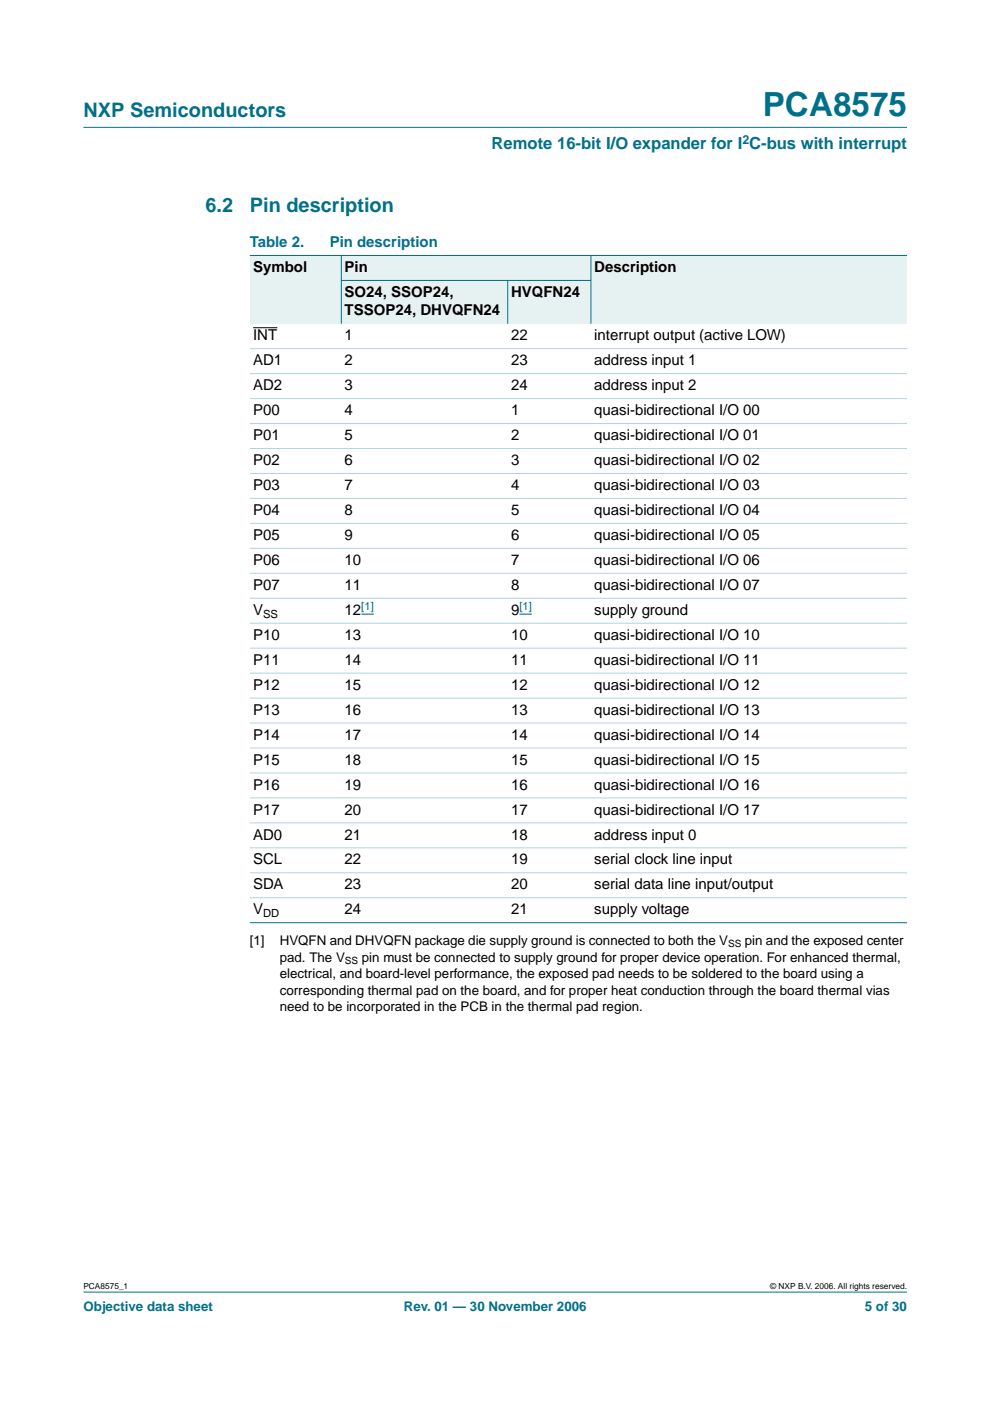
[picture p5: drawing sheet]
<svg xmlns="http://www.w3.org/2000/svg" width="210mm" height="297mm" viewBox="0 0 210 297" stroke-linecap="round" stroke-linejoin="round" font-family="sans-serif">
<defs><g id="words">
<text font-size="7.1" fill="#00708a" x="161.7" y="24.7">PCA8575</text>
<g font-size="4.2" fill="#00708a">
<text x="17.7" y="24.9">NXP Semiconductors</text>
<text x="43.6" y="45">6.2</text>
<text x="53" y="45">Pin description</text>
</g>
<text font-size="3.5" fill="#00708a" x="104.2" y="31.6">Remote 16-bit I/O expander for I C-bus with interrupt</text>
<g font-size="3.2" fill="#00708a">
<text x="53" y="52.4">Table 2.</text>
<text x="69.9" y="52.4">Pin description</text>
</g>
<g font-size="3.2">
<text x="53.7" y="57.7">Symbol</text>
<text x="73.1" y="57.7">Pin</text>
<text x="126" y="57.7">Description</text>
<text x="73.1" y="63">SO24, SSOP24,</text>
<text x="108.4" y="63">HVQFN24</text>
<text x="73.1" y="66.9">TSSOP24, DHVQFN24</text>
<text x="53.7" y="72.2">INT</text>
<text x="53.7" y="77.5">AD1</text>
<text x="73.1" y="72.2">1</text>
<text x="73.1" y="77.5">2</text>
<text x="108.4" y="72.2">22</text>
<text x="108.4" y="77.5">23</text>
<text x="126" y="72.2">interrupt output (active LOW)</text>
<text x="126" y="77.5">address input 1</text>
<text x="53.7" y="82.7">AD2</text>
<text x="73.1" y="82.7">3</text>
<text x="108.4" y="82.7">24</text>
<text x="126" y="82.7">address input 2</text>
<text x="53.7" y="88">P00</text>
<text x="73.1" y="88">4</text>
<text x="108.4" y="88">1</text>
<text x="126" y="88">quasi-bidirectional I/O 00</text>
<text x="53.7" y="93.3">P01</text>
<text x="73.1" y="93.3">5</text>
<text x="108.4" y="93.3">2</text>
<text x="126" y="93.3">quasi-bidirectional I/O 01</text>
<text x="53.7" y="98.6">P02</text>
<text x="73.1" y="98.6">6</text>
<text x="108.4" y="98.6">3</text>
<text x="126" y="98.6">quasi-bidirectional I/O 02</text>
<text x="53.7" y="103.9">P03</text>
<text x="73.1" y="103.9">7</text>
<text x="108.4" y="103.9">4</text>
<text x="126" y="103.9">quasi-bidirectional I/O 03</text>
<text x="53.7" y="109.2">P04</text>
<text x="73.1" y="109.2">8</text>
<text x="108.4" y="109.2">5</text>
<text x="126" y="109.2">quasi-bidirectional I/O 04</text>
<text x="53.7" y="114.5">P05</text>
<text x="53.7" y="119.8">P06</text>
<text x="73.1" y="114.5">9</text>
<text x="73.1" y="119.8">10</text>
<text x="108.4" y="114.5">6</text>
<text x="108.4" y="119.8">7</text>
<text x="126" y="114.5">quasi-bidirectional I/O 05</text>
<text x="126" y="119.8">quasi-bidirectional I/O 06</text>
<text x="53.7" y="125.1">P07</text>
<text x="73.1" y="125.1">11</text>
<text x="108.4" y="125.1">8</text>
<text x="126" y="125.1">quasi-bidirectional I/O 07</text>
<text x="53.7" y="130.4">V</text>
<text x="73.1" y="130.4">12</text>
<text x="108.4" y="130.4">9</text>
<text x="126" y="130.4">supply ground</text>
<text x="53.7" y="135.7">P10</text>
<text x="73.1" y="135.7">13</text>
<text x="108.4" y="135.7">10</text>
<text x="126" y="135.7">quasi-bidirectional I/O 10</text>
<text x="53.7" y="141">P11</text>
<text x="73.1" y="141">14</text>
<text x="108.4" y="141">11</text>
<text x="126" y="141">quasi-bidirectional I/O 11</text>
<text x="53.7" y="146.2">P12</text>
<text x="73.1" y="146.2">15</text>
<text x="108.4" y="146.2">12</text>
<text x="126" y="146.2">quasi-bidirectional I/O 12</text>
<text x="53.7" y="151.5">P13</text>
<text x="73.1" y="151.5">16</text>
<text x="108.4" y="151.5">13</text>
<text x="126" y="151.5">quasi-bidirectional I/O 13</text>
<text x="53.7" y="156.8">P14</text>
<text x="73.1" y="156.8">17</text>
<text x="108.4" y="156.8">14</text>
<text x="126" y="156.8">quasi-bidirectional I/O 14</text>
<text x="53.7" y="162.1">P15</text>
<text x="53.7" y="167.4">P16</text>
<text x="73.1" y="162.1">18</text>
<text x="73.1" y="167.4">19</text>
<text x="108.4" y="162.1">15</text>
<text x="108.4" y="167.4">16</text>
<text x="126" y="162.1">quasi-bidirectional I/O 15</text>
<text x="126" y="167.4">quasi-bidirectional I/O 16</text>
<text x="53.7" y="172.7">P17</text>
<text x="73.1" y="172.7">20</text>
<text x="108.4" y="172.7">17</text>
<text x="126" y="172.7">quasi-bidirectional I/O 17</text>
<text x="53.7" y="178">AD0</text>
<text x="73.1" y="178">21</text>
<text x="108.4" y="178">18</text>
<text x="126" y="178">address input 0</text>
<text x="53.7" y="183.3">SCL</text>
<text x="73.1" y="183.3">22</text>
<text x="108.4" y="183.3">19</text>
<text x="126" y="183.3">serial clock line input</text>
<text x="53.7" y="188.6">SDA</text>
<text x="73.1" y="188.6">23</text>
<text x="108.4" y="188.6">20</text>
<text x="126" y="188.6">serial data line input/output</text>
<text x="53.7" y="193.9">V</text>
<text x="73.1" y="193.9">24</text>
<text x="108.4" y="193.9">21</text>
<text x="126" y="193.9">supply voltage</text>
</g>
<g font-size="2.8">
<text x="53" y="200.3">[1]</text>
<text x="59.3" y="203.9">pad. The V</text>
<text x="59.3" y="200.3">HVQFN and DHVQFN package die supply ground is connected to both the V</text>
<text x="76.7" y="203.9">pin must be connected to supply ground for proper device operation. For enhanced thermal,</text>
<text x="157.9" y="200.3">pin and the exposed center</text>
<text x="59.3" y="207.4">electrical, and board-level performance, the exposed pad needs to be soldered to the board using a</text>
<text x="59.3" y="210.9">corresponding thermal pad on the board, and for proper heat conduction through the board thermal vias</text>
<text x="59.3" y="214.5">need to be incorporated in the PCB in the thermal pad region.</text>
</g>
<g font-size="2.8" fill="#00708a">
<text x="17.7" y="278">Objective data sheet</text>
<text x="85.6" y="278">Rev. 01 — 30 November 2006</text>
<text x="183.4" y="278">5 of 30</text>
</g>
<text font-size="2.6" fill="#00708a" x="157.4" y="30.5">2</text>
<g font-size="2.4">
<text x="55.8" y="130.9">SS</text>
<text x="55.8" y="194.4">DD</text>
</g>
<g font-size="2.4" fill="#00f">
<text x="76.6" y="129.4">[1]</text>
<text x="110.1" y="129.4">[1]</text>
</g>
<g font-size="2.1">
<text x="154.4" y="200.8">SS</text>
<text x="73.1" y="204.4">SS</text>
</g>
<g font-size="1.8">
<text x="17.7" y="273.4">PCA8575_1</text>
<text x="163.3" y="273.4">© NXP B.V. 2006. All rights reserved.</text>
</g>
</g></defs>
<g fill="#00708a" stroke="#00708a" stroke-width=".21">
<path d="M17.7 273.9h174.6z"/>
<path d="M17.7 27h174.6z"/>
</g>
<g fill="#e6f2f2">
<path d="M53 54.2h19.4v14.4h-19.4z" fill-rule="evenodd"/>
<path d="M72.4 54.2h52.9v5.3h-52.9z" fill-rule="evenodd"/>
<path d="M125.3 54.2h67v14.4h-67z" fill-rule="evenodd"/>
<path d="M72.4 59.5h35.2v9.1h-35.2z" fill-rule="evenodd"/>
<path d="M107.6 59.5h17.7v9.1h-17.7z" fill-rule="evenodd"/>
</g>
<path d="M53.7 69.5h5.1" fill="none" stroke="#000" stroke-width=".21"/>
<path d="M76.6 130.2h2.7M110.1 130.2h2.7" fill="none" stroke="#00f" stroke-width=".21"/>
<g fill="#00708a" stroke="#00708a" stroke-width=".21">
<path d="M72.4 54.1v14.5z"/>
<path d="M107.6 59.4v9.2z"/>
<path d="M125.3 54.1v14.5z"/>
<path d="M53 54.2h139.3z"/>
<path d="M72.3 59.5h53z"/>
<path d="M53 195.6h139.3z"/>
</g>
<g fill="#b3d4db" stroke="#b3d4db" stroke-width=".21">
<path d="M53 73.9h139.3z"/>
<path d="M53 79.2h139.3z"/>
<path d="M53 84.5h139.3z"/>
<path d="M53 89.8h139.3z"/>
<path d="M53 95.1h139.3z"/>
<path d="M53 100.4h139.3z"/>
<path d="M53 105.7h139.3z"/>
<path d="M53 111h139.3z"/>
<path d="M53 116.3h139.3z"/>
<path d="M53 121.5h139.3z"/>
<path d="M53 126.8h139.3z"/>
<path d="M53 132.1h139.3z"/>
<path d="M53 137.4h139.3z"/>
<path d="M53 142.7h139.3z"/>
<path d="M53 148h139.3z"/>
<path d="M53 153.3h139.3z"/>
<path d="M53 158.6h139.3z"/>
<path d="M53 163.9h139.3z"/>
<path d="M53 169.2h139.3z"/>
<path d="M53 174.5h139.3z"/>
<path d="M53 179.8h139.3z"/>
<path d="M53 185h139.3z"/>
<path d="M53 190.3h139.3z"/>
</g>
<use href="#words"/>
</svg>
